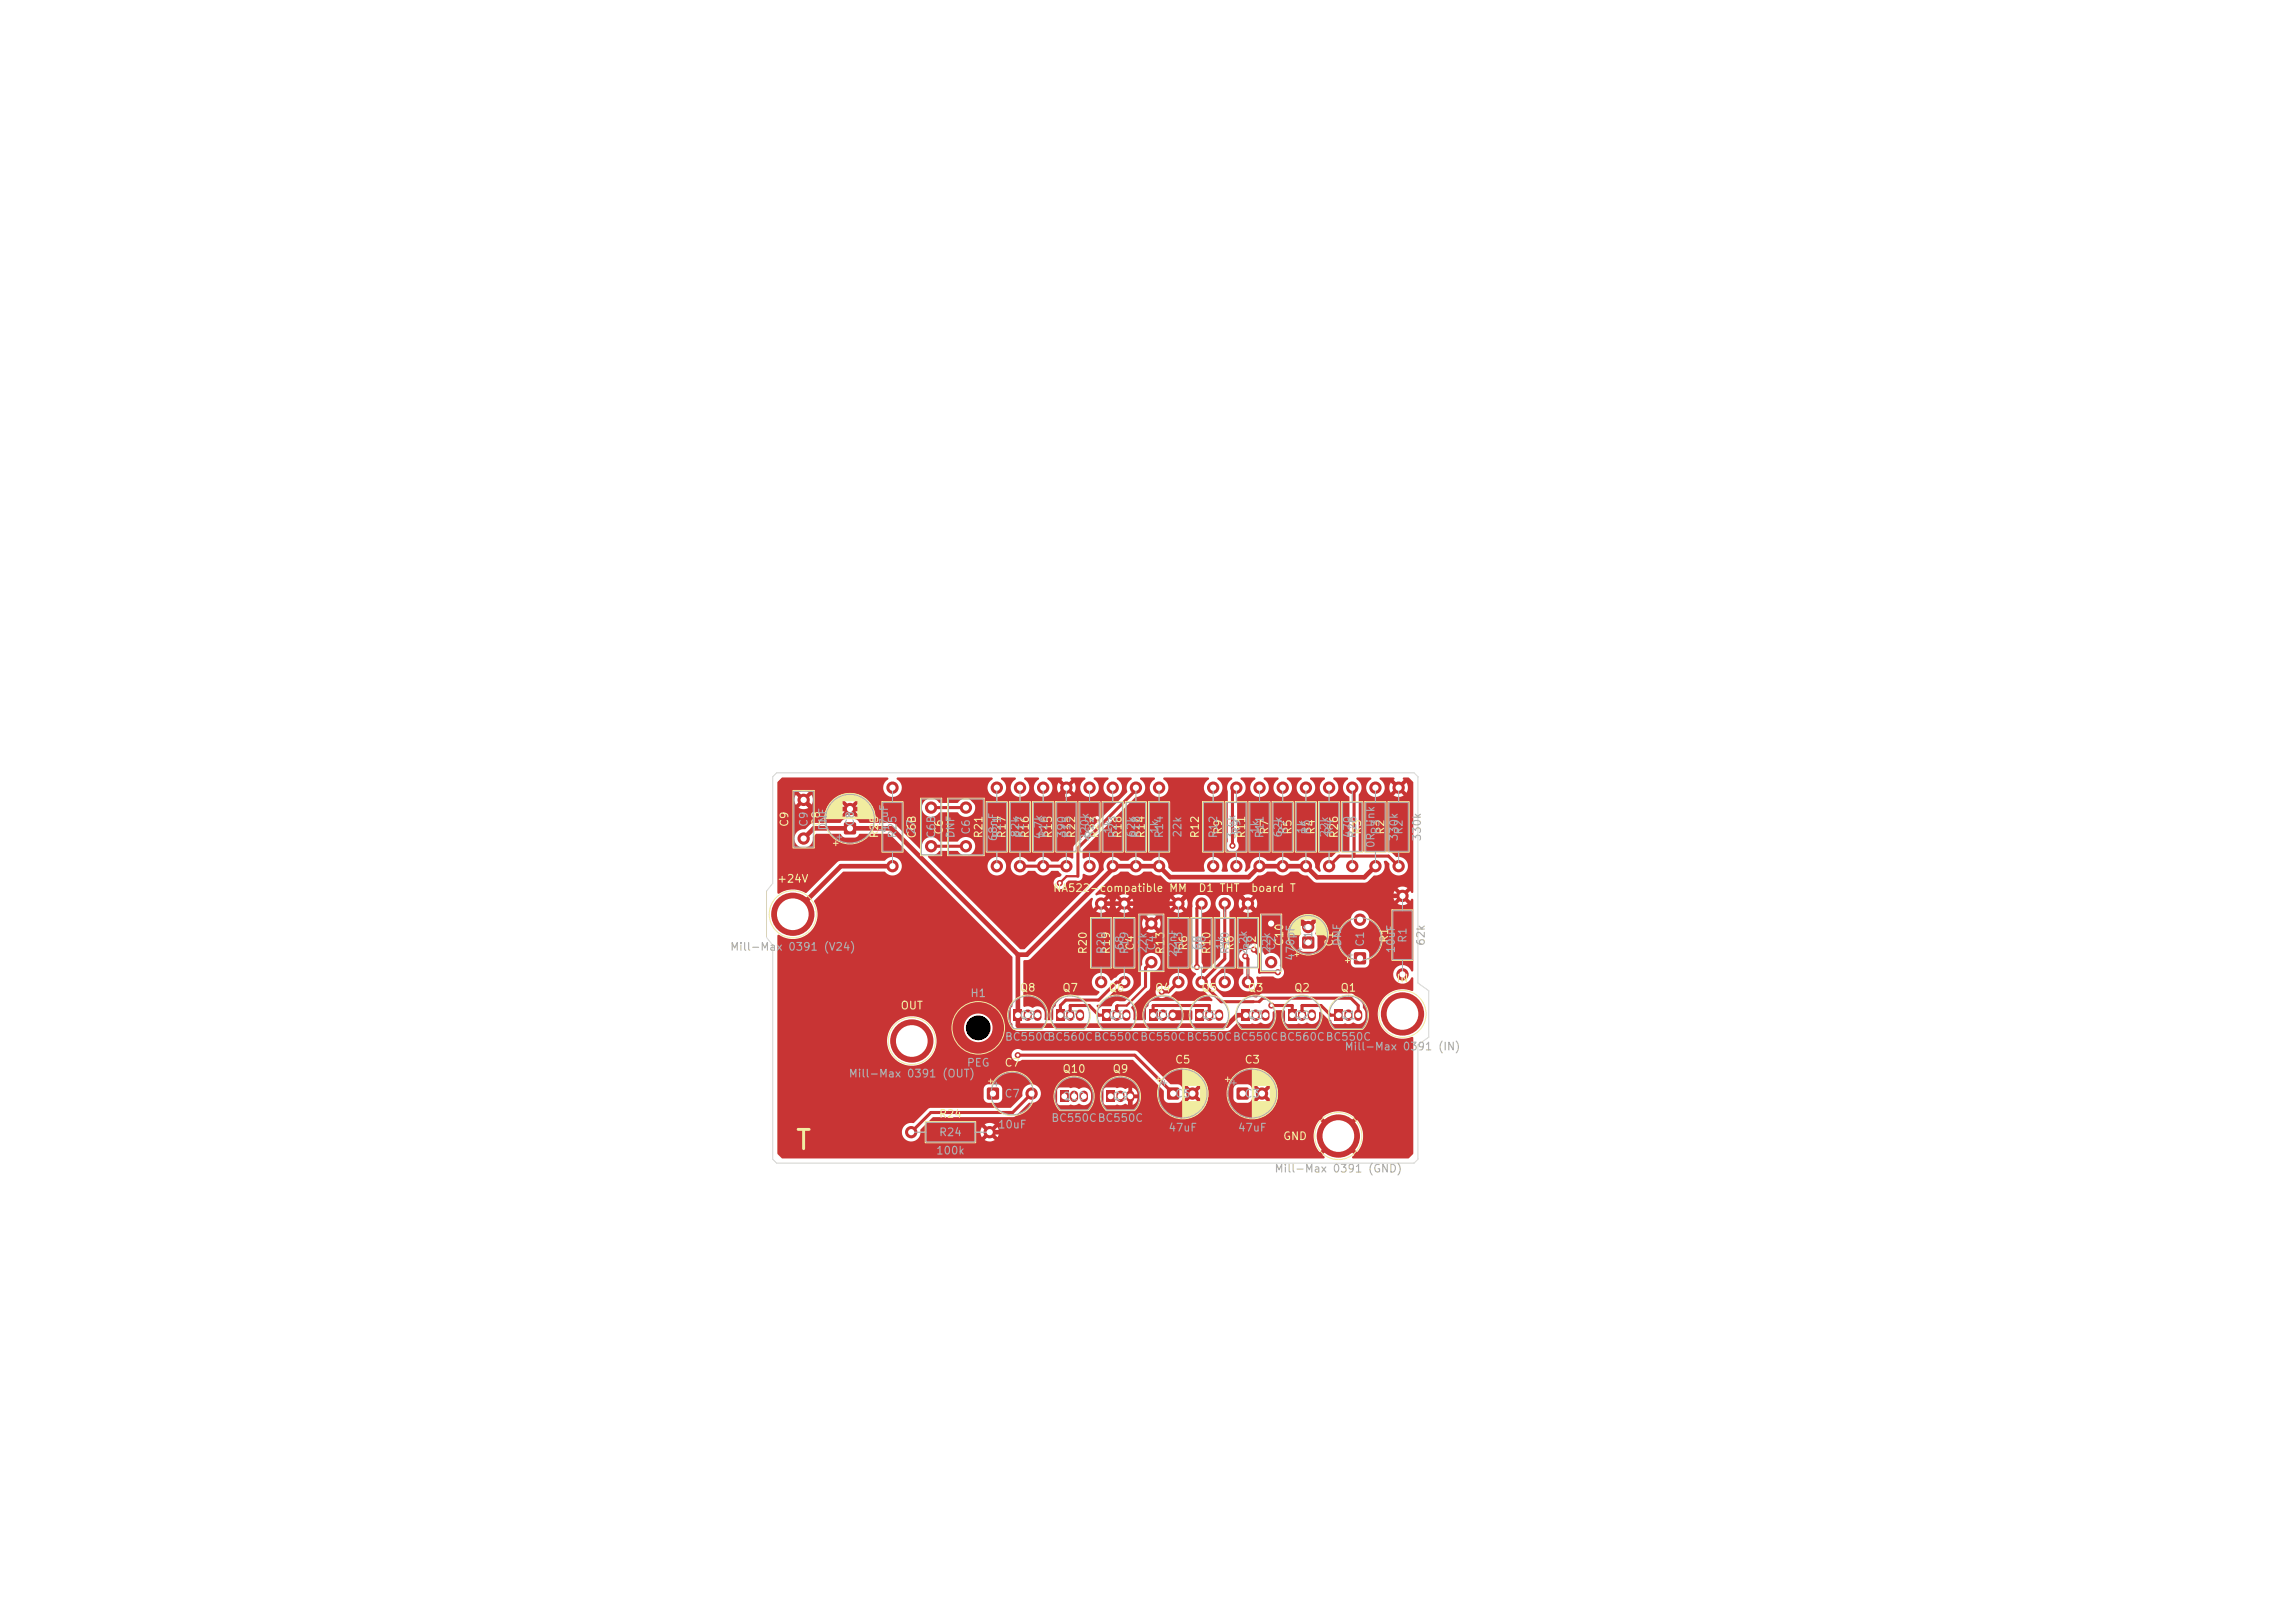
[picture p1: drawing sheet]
<svg xmlns="http://www.w3.org/2000/svg" width="297mm" height="210mm" viewBox="0 0 297 210" stroke-linecap="round" stroke-linejoin="round" font-family="sans-serif">
<defs><g id="words">
<text font-size="2.5" fill="#f2eda1" x="102.8" y="149.4">T</text>
<g font-size="1" fill="#f2eda1">
<text x="102.3" y="107.1" transform="rotate(-90 102.3 107.1)">C9</text>
<text x="106.4" y="107" transform="rotate(-90 106.4 107)">C8</text>
<text x="113.9" y="108.6" transform="rotate(-90 113.9 108.6)">R25</text>
<text x="118.8" y="108.6" transform="rotate(-90 118.8 108.6)">C6B</text>
<text x="122.3" y="108.1" transform="rotate(-90 122.3 108.1)">C6</text>
<text x="127.4" y="108.6" transform="rotate(-90 127.4 108.6)">R21</text>
<text x="130.4" y="108.6" transform="rotate(-90 130.4 108.6)">R17</text>
<text x="133.4" y="108.6" transform="rotate(-90 133.4 108.6)">R16</text>
<text x="136.4" y="108.6" transform="rotate(-90 136.4 108.6)">R15</text>
<text x="139.4" y="108.6" transform="rotate(-90 139.4 108.6)">R22</text>
<text x="142.4" y="108.6" transform="rotate(-90 142.4 108.6)">R23</text>
<text x="145.4" y="108.6" transform="rotate(-90 145.4 108.6)">R18</text>
<text x="148.4" y="108.6" transform="rotate(-90 148.4 108.6)">R14</text>
<text x="155.4" y="108.6" transform="rotate(-90 155.4 108.6)">R12</text>
<text x="158.4" y="108.1" transform="rotate(-90 158.4 108.1)">R9</text>
<text x="161.4" y="108.6" transform="rotate(-90 161.4 108.6)">R11</text>
<text x="164.4" y="108.1" transform="rotate(-90 164.4 108.1)">R7</text>
<text x="167.4" y="108.1" transform="rotate(-90 167.4 108.1)">R5</text>
<text x="170.4" y="108.1" transform="rotate(-90 170.4 108.1)">R4</text>
<text x="173.4" y="108.6" transform="rotate(-90 173.4 108.6)">R26</text>
<text x="176.4" y="108.1" transform="rotate(-90 176.4 108.1)">R3</text>
<text x="179.4" y="108.1" transform="rotate(-90 179.4 108.1)">R2</text>
<text x="100.5" y="114.5">+24V</text>
<text x="136.2" y="115.7">NA522-compatible MM</text>
<text x="155" y="115.7">D1 THT</text>
<text x="161.8" y="115.7">board T</text>
<text x="140.9" y="123.6" transform="rotate(-90 140.9 123.6)">R20</text>
<text x="143.9" y="123.6" transform="rotate(-90 143.9 123.6)">R19</text>
<text x="147" y="123.1" transform="rotate(-90 147 123.1)">C4</text>
<text x="150.9" y="123.6" transform="rotate(-90 150.9 123.6)">R13</text>
<text x="153.9" y="123.1" transform="rotate(-90 153.9 123.1)">R6</text>
<text x="156.9" y="123.6" transform="rotate(-90 156.9 123.6)">R10</text>
<text x="159.9" y="123.1" transform="rotate(-90 159.9 123.1)">R8</text>
<text x="162.8" y="123.1" transform="rotate(-90 162.8 123.1)">C2</text>
<text x="166.3" y="122.5" transform="rotate(-90 166.3 122.5)">C10</text>
<text x="172.8" y="122.6" transform="rotate(-90 172.8 122.6)">C1</text>
<text x="179.9" y="122.1" transform="rotate(-90 179.9 122.1)">R1</text>
<text x="116.5" y="130.9">OUT</text>
<text x="131.9" y="128.6">Q8</text>
<text x="137.4" y="128.6">Q7</text>
<text x="143.4" y="128.6">Q6</text>
<text x="149.4" y="128.6">Q4</text>
<text x="155.4" y="128.6">Q5</text>
<text x="161.4" y="128.6">Q3</text>
<text x="167.4" y="128.6">Q2</text>
<text x="173.4" y="128.6">Q1</text>
<text x="180.6" y="127.4">IN</text>
<text x="152" y="137.9">C5</text>
<text x="161" y="137.9">C3</text>
<text x="129.9" y="138.3">C7</text>
<text x="137.4" y="139.1">Q10</text>
<text x="143.9" y="139.1">Q9</text>
<text x="121.4" y="144.9">R24</text>
<text x="166" y="147.8">GND</text>
</g>
<g font-size="1" fill="#afafaf">
<text x="104.8" y="107.1" transform="rotate(-90 104.8 107.1)">C9</text>
<text x="107.3" y="107.6" transform="rotate(-90 107.3 107.6)">DNF</text>
<text x="110.8" y="107" transform="rotate(-90 110.8 107)">C8</text>
<text x="115.2" y="107.9" transform="rotate(-90 115.2 107.9)">47uF</text>
<text x="144.1" y="108" transform="rotate(-90 144.1 108)">1k</text>
<text x="150.1" y="108" transform="rotate(-90 150.1 108)">1k</text>
<text x="163.1" y="108" transform="rotate(-90 163.1 108)">1k</text>
<text x="169.1" y="108" transform="rotate(-90 169.1 108)">1k</text>
<text x="116.3" y="108.6" transform="rotate(-90 116.3 108.6)">R25</text>
<text x="118.6" y="108.1" transform="rotate(-90 118.6 108.1)">27</text>
<text x="121.3" y="108.6" transform="rotate(-90 121.3 108.6)">C6B</text>
<text x="123.8" y="108.6" transform="rotate(-90 123.8 108.6)">DNF</text>
<text x="125.8" y="108.1" transform="rotate(-90 125.8 108.1)">C6</text>
<text x="129.3" y="108.9" transform="rotate(-90 129.3 108.9)">68nF</text>
<text x="129.8" y="108.6" transform="rotate(-90 129.8 108.6)">R21</text>
<text x="132.1" y="108.5" transform="rotate(-90 132.1 108.5)">82k</text>
<text x="132.8" y="108.6" transform="rotate(-90 132.8 108.6)">R17</text>
<text x="135.1" y="108.7" transform="rotate(-90 135.1 108.7)">4.7k</text>
<text x="135.8" y="108.6" transform="rotate(-90 135.8 108.6)">R16</text>
<text x="138.1" y="108.5" transform="rotate(-90 138.1 108.5)">390</text>
<text x="138.8" y="108.6" transform="rotate(-90 138.8 108.6)">R15</text>
<text x="141.1" y="108.9" transform="rotate(-90 141.1 108.9)">220k</text>
<text x="141.8" y="108.6" transform="rotate(-90 141.8 108.6)">R22</text>
<text x="144.8" y="108.6" transform="rotate(-90 144.8 108.6)">R23</text>
<text x="147.1" y="108.5" transform="rotate(-90 147.1 108.5)">62k</text>
<text x="147.8" y="108.6" transform="rotate(-90 147.8 108.6)">R18</text>
<text x="150.8" y="108.6" transform="rotate(-90 150.8 108.6)">R14</text>
<text x="153.1" y="108.5" transform="rotate(-90 153.1 108.5)">22k</text>
<text x="157.8" y="108.6" transform="rotate(-90 157.8 108.6)">R12</text>
<text x="160.1" y="108.7" transform="rotate(-90 160.1 108.7)">3.4k</text>
<text x="160.8" y="108.1" transform="rotate(-90 160.8 108.1)">R9</text>
<text x="163.8" y="108.6" transform="rotate(-90 163.8 108.6)">R11</text>
<text x="166.1" y="108.5" transform="rotate(-90 166.1 108.5)">62k</text>
<text x="166.8" y="108.1" transform="rotate(-90 166.8 108.1)">R7</text>
<text x="169.8" y="108.1" transform="rotate(-90 169.8 108.1)">R5</text>
<text x="172.1" y="108.5" transform="rotate(-90 172.1 108.5)">22k</text>
<text x="172.8" y="108.1" transform="rotate(-90 172.8 108.1)">R4</text>
<text x="175.1" y="108.5" transform="rotate(-90 175.1 108.5)">470</text>
<text x="175.8" y="108.6" transform="rotate(-90 175.8 108.6)">R26</text>
<text x="178.1" y="109.8" transform="rotate(-90 178.1 109.8)">0R link</text>
<text x="178.8" y="108.1" transform="rotate(-90 178.8 108.1)">R3</text>
<text x="181.1" y="108.9" transform="rotate(-90 181.1 108.9)">330k</text>
<text x="181.8" y="108.1" transform="rotate(-90 181.8 108.1)">R2</text>
<text x="184.1" y="108.9" transform="rotate(-90 184.1 108.9)">330k</text>
<text x="94.4" y="123.3">Mill-Max 0391 (V24)</text>
<text x="143.3" y="123.6" transform="rotate(-90 143.3 123.6)">R20</text>
<text x="145.6" y="123.1" transform="rotate(-90 145.6 123.1)">68</text>
<text x="146.3" y="123.6" transform="rotate(-90 146.3 123.6)">R19</text>
<text x="148.6" y="123.5" transform="rotate(-90 148.6 123.5)">22k</text>
<text x="149.8" y="123.1" transform="rotate(-90 149.8 123.1)">C4</text>
<text x="152.5" y="123.9" transform="rotate(-90 152.5 123.9)">22nF</text>
<text x="153.3" y="123.6" transform="rotate(-90 153.3 123.6)">R13</text>
<text x="155.6" y="123.1" transform="rotate(-90 155.6 123.1)">68</text>
<text x="156.3" y="123.1" transform="rotate(-90 156.3 123.1)">R6</text>
<text x="158.6" y="123" transform="rotate(-90 158.6 123)">1k</text>
<text x="159.3" y="123.6" transform="rotate(-90 159.3 123.6)">R10</text>
<text x="161.6" y="123.7" transform="rotate(-90 161.6 123.7)">2.2k</text>
<text x="162.3" y="123.1" transform="rotate(-90 162.3 123.1)">R8</text>
<text x="164.6" y="123.5" transform="rotate(-90 164.6 123.5)">22k</text>
<text x="165.3" y="123.1" transform="rotate(-90 165.3 123.1)">C2</text>
<text x="167.8" y="124.4" transform="rotate(-90 167.8 124.4)">470pF</text>
<text x="170.1" y="122.5" transform="rotate(-90 170.1 122.5)">C10</text>
<text x="173.8" y="122.5" transform="rotate(-90 173.8 122.5)">DNF</text>
<text x="176.8" y="122.6" transform="rotate(-90 176.8 122.6)">C1</text>
<text x="180.8" y="123.4" transform="rotate(-90 180.8 123.4)">10uF</text>
<text x="182.3" y="122.1" transform="rotate(-90 182.3 122.1)">R1</text>
<text x="184.6" y="122.5" transform="rotate(-90 184.6 122.5)">62k</text>
<text x="125.5" y="129.3">H1</text>
<text x="130" y="134.9">BC550C</text>
<text x="131.9" y="132.1">Q8</text>
<text x="135.5" y="134.9">BC560CBC550CBC550CBC550CBC550CBC560CBC550C</text>
<text x="137.4" y="132.1">Q7</text>
<text x="143.4" y="132.1">Q6</text>
<text x="149.4" y="132.1">Q4</text>
<text x="155.4" y="132.1">Q5</text>
<text x="161.4" y="132.1">Q3</text>
<text x="167.4" y="132.1">Q2</text>
<text x="173.4" y="132.1">Q1</text>
<text x="173.9" y="136.2">Mill-Max 0391 (IN)</text>
<text x="109.8" y="139.7">Mill-Max 0391 (OUT)</text>
<text x="125" y="138.3">PEG</text>
<text x="129.9" y="142.3">C7</text>
<text x="137.4" y="142.6">Q10</text>
<text x="143.9" y="142.6">Q9</text>
<text x="152" y="142.3">C5</text>
<text x="161" y="142.3">C3</text>
<text x="121.1" y="149.6">100k</text>
<text x="121.4" y="147.3">R24</text>
<text x="129.1" y="146.3">10uF</text>
<text x="136" y="145.4">BC550CBC550C</text>
<text x="151.1" y="146.7">47uF</text>
<text x="160.1" y="146.7">47uF</text>
<text x="164.9" y="152">Mill-Max 0391 (GND)</text>
</g>
</g></defs>
<g fill="#c83434">
<path d="M168.6 121.2h.1h1.3l.1 .2-.1 1.3-.2 .1-1.2-.1-.1-.2z"/>
<path d="M160.7 130.6h1.1v1.5h-1.1z"/>
<circle cx="169.3" cy="120" r=".8"/>
<circle cx="118" cy="134.7" r="2.8"/>
</g>
<path d="M162.5 131.1v.5M163.8 131.1v.5" fill="none" stroke="#c83434" stroke-width="1.1"/>
<g fill="#c83434">
<path d="M166.7 130.6h1.1v1.5h-1.1z"/>
<circle cx="135" cy="112.1" r=".8"/>
<circle cx="135" cy="101.9" r=".8"/>
<circle cx="138" cy="112.1" r=".8"/>
<circle cx="138" cy="101.9" r=".8"/>
<circle cx="149" cy="124.5" r=".8"/>
<circle cx="149" cy="119.5" r=".8"/>
<circle cx="145.5" cy="127.1" r=".8"/>
<circle cx="145.5" cy="116.9" r=".8"/>
<circle cx="104" cy="108.5" r=".8"/>
<circle cx="104" cy="103.5" r=".8"/>
<circle cx="158.5" cy="127.1" r=".8"/>
<circle cx="158.5" cy="116.9" r=".8"/>
<circle cx="169" cy="112.1" r=".8"/>
<circle cx="169" cy="101.9" r=".8"/>
</g>
<path d="M168.5 131.1v.5M169.8 131.1v.5" fill="none" stroke="#c83434" stroke-width="1.1"/>
<g fill="#c83434">
<path d="M109.3 106.5l.1-.1 1.3 .1 .1 .1-.1 1.3-.2 .1-1.2-.1-.1-.2z"/>
<path d="M143.2 141.1h1.1v1.5h-1.1z"/>
<circle cx="166" cy="112.1" r=".8"/>
<circle cx="166" cy="101.9" r=".8"/>
<circle cx="152.5" cy="127.1" r=".8"/>
<circle cx="152.5" cy="116.9" r=".8"/>
<circle cx="173.2" cy="147" r="2.8"/>
<circle cx="142.5" cy="127.1" r=".8"/>
<circle cx="142.5" cy="116.9" r=".8"/>
<circle cx="155.5" cy="127.1" r=".8"/>
<circle cx="155.5" cy="116.9" r=".8"/>
<circle cx="181.5" cy="126.1" r=".8"/>
<circle cx="181.5" cy="115.9" r=".8"/>
<circle cx="181.5" cy="131.2" r="2.8"/>
<circle cx="125" cy="109.5" r=".8"/>
<circle cx="125" cy="104.5" r=".8"/>
<circle cx="110" cy="104.7" r=".8"/>
<circle cx="163" cy="112.1" r=".8"/>
<circle cx="163" cy="101.9" r=".8"/>
<circle cx="181" cy="112.1" r=".8"/>
<circle cx="181" cy="101.9" r=".8"/>
<circle cx="102.6" cy="118.3" r="2.8"/>
<circle cx="157" cy="112.1" r=".8"/>
<circle cx="157" cy="101.9" r=".8"/>
<circle cx="115.5" cy="112.1" r=".8"/>
<circle cx="115.5" cy="101.9" r=".8"/>
<circle cx="129" cy="112.1" r=".8"/>
<circle cx="129" cy="101.9" r=".8"/>
</g>
<path d="M145 141.6v.5M146.3 141.6v.5" fill="none" stroke="#c83434" stroke-width="1.1"/>
<g fill="#c83434">
<path d="M172.7 130.6h1.1v1.5h-1.1z"/>
<circle cx="141" cy="112.1" r=".8"/>
<circle cx="141" cy="101.9" r=".8"/>
<circle cx="120.5" cy="109.5" r=".8"/>
<circle cx="120.5" cy="104.5" r=".8"/>
<circle cx="147" cy="112.1" r=".8"/>
<circle cx="147" cy="101.9" r=".8"/>
</g>
<path d="M174.5 131.1v.5M175.8 131.1v.5" fill="none" stroke="#c83434" stroke-width="1.1"/>
<g fill="#c83434">
<path d="M148.7 130.6h1.1v1.5h-1.1z"/>
<circle cx="175" cy="112.1" r=".8"/>
<circle cx="175" cy="101.9" r=".8"/>
<circle cx="150" cy="112.1" r=".8"/>
<circle cx="150" cy="101.9" r=".8"/>
</g>
<path d="M150.5 131.1v.5M151.8 131.1v.5" fill="none" stroke="#c83434" stroke-width="1.1"/>
<path d="M136.7 130.6h1.1v1.5h-1.1z" fill="#c83434"/>
<path d="M138.5 131.1v.5M139.8 131.1v.5" fill="none" stroke="#c83434" stroke-width="1.1"/>
<g fill="#c83434">
<path d="M160.1 140.8l.2-.1 1.2 .1 .1 .2-.1 1.2-.1 .1-1.3-.1-.1-.1z"/>
<path d="M127.8 140.8l.1-.1 1.3 .1 .1 .2-.1 1.2-.2 .1-1.2-.1-.1-.1z"/>
<path d="M154.7 130.6h1.1v1.5h-1.1z"/>
<circle cx="160" cy="112.1" r=".8"/>
<circle cx="160" cy="101.9" r=".8"/>
<circle cx="163.3" cy="141.5" r=".8"/>
<circle cx="133.5" cy="141.5" r=".8"/>
</g>
<path d="M156.5 131.1v.5M157.8 131.1v.5" fill="none" stroke="#c83434" stroke-width="1.1"/>
<g fill="#c83434">
<path d="M137.2 141.1h1.1v1.5h-1.1z"/>
<circle cx="144" cy="112.1" r=".8"/>
<circle cx="144" cy="101.9" r=".8"/>
</g>
<path d="M139 141.6v.5M140.3 141.6v.5" fill="none" stroke="#c83434" stroke-width="1.1"/>
<g fill="#c83434">
<path d="M151.1 140.8l.2-.1 1.2 .1 .1 .2-.1 1.2-.1 .1-1.3-.1-.1-.1z"/>
<path d="M142.7 130.6h1.1v1.5h-1.1z"/>
<circle cx="154.3" cy="141.5" r=".8"/>
<circle cx="172" cy="112.1" r=".8"/>
<circle cx="172" cy="101.9" r=".8"/>
</g>
<path d="M144.5 131.1v.5M145.8 131.1v.5" fill="none" stroke="#c83434" stroke-width="1.1"/>
<g fill="#c83434">
<path d="M131.2 130.6h1.1v1.5h-1.1z"/>
<circle cx="132" cy="112.1" r=".8"/>
<circle cx="132" cy="101.9" r=".8"/>
<circle cx="178" cy="112.1" r=".8"/>
<circle cx="178" cy="101.9" r=".8"/>
<circle cx="164.5" cy="124.5" r=".8"/>
<circle cx="164.5" cy="119.5" r=".8"/>
</g>
<path d="M133 131.1v.5M134.3 131.1v.5" fill="none" stroke="#c83434" stroke-width="1.1"/>
<g fill="#c83434">
<path d="M175.3 123.3l.2-.1 1.2 .1 .1 .2-.1 1.2-.2 .1-1.2-.1-.1-.1z"/>
<circle cx="117.9" cy="146.5" r=".8"/>
<circle cx="128.1" cy="146.5" r=".8"/>
<circle cx="176" cy="119" r=".8"/>
<circle cx="161.5" cy="127.1" r=".8"/>
<circle cx="161.5" cy="116.9" r=".8"/>
<circle cx="142" cy="105.8" r=".45"/>
<circle cx="164.5" cy="130.1" r=".4"/>
<circle cx="161.1" cy="123.7" r=".4"/>
<circle cx="162.3" cy="122.9" r=".4"/>
<circle cx="165.4" cy="125.8" r=".4"/>
<circle cx="159.5" cy="109.4" r=".4"/>
<circle cx="154.9" cy="125.1" r=".4"/>
<circle cx="150.3" cy="128.3" r=".4"/>
<circle cx="137.2" cy="114.3" r=".4"/>
<circle cx="131.7" cy="136.5" r=".4"/>
</g>
<path d="M121.9 101.8h-.7l-.2 .3M137.5 103.3h-5.5l-1.5 1.5" fill="none" stroke="#c83434" stroke-width=".45"/>
<path d="M104 108.5l1.3-1.3h10.1l16.3 16.3M115.5 112.1h-6.7l-6.2 6.2M121 102.1h-1.9l-2.6 2.6h-11.3l-1.2-1.2M121.9 101.8h2.4l3 3h3.2M138 101.9l-.5 .5v.9l2.6 2.5h1.9M178 112.1l-1.4 1.4h-6.2l-1.4-1.4h-6l-1.4 1.4h-10.2l-1.4-1.4h-6v.3l-11.1 11.1h-1.2M181.5 115.9h-8.2l-4 4.1-.5-.5h-4.7l-4-4h-6.2l-1.4 1.4h-10M131.7 123.5v9.2h27.1l1.3-1.3h1.1M146.3 141.9v1.3l-3.3 3.3h-14.9" fill="none" stroke="#c83434" stroke-width=".6"/>
<g fill="none" stroke="#c83434" stroke-width=".4">
<path d="M120.5 104.5h4.5M120.5 109.5h4.5M132 112.1h6M147 101.9v.3l-7.5 7.5v3.7M155.5 116.9l-.6 .6v7.6M158.5 116.9v7.2l-3 3 2.5 2.5h4.2M160 101.9l-.5 .5v7M172 112.1l1.3-1.3h6.4l1.3 1.3M175 101.9l.2 .3v8.6M131.7 136.5h15.2l4.9 5M138.5 131.4v-1.3h2.5l1.2 1.3h1M144.6 130.1l-.1 .1v1.2"/>
<path d="M145.5 127.1h-1l-2.3 2.3h-4.3l-.7 .7v1.3M149 124.5l-.8 .8v2.4M149.2 131.4v-1.3h7.3v1.3M152.5 127.1l-1.3 1.2h-.9M161.1 123.7l.4 .4v3M162.3 122.9l.7 .7v2.2M163 129.6l.4-.4h11.4l1 .9v1.3M164.5 130.1h2.7v1.3M168.5 131.4v-1.3h2.5l1.2 1.3h1M133.5 141.5l-2.5 2.5h-10.5l-2.6 2.5"/>
</g>
<path d="M139.5 113.4h-1.5l-.8 .9M148.2 127.7l-2.4 2.4h-1.2M162.2 129.6h.8M163 125.8h2.4" fill="none" stroke="#c83434" stroke-width=".3"/>
<g fill="#c83434">
<path d="M100.6 101.2l.7-.6h13.5l.2 .1v.1a1.21 1.21 0 0 0-.5 1.9 1.21 1.21 0 0 0 1.9 0 1.21 1.21 0 0 0-.4-1.9v-.1l.2-.1h12.1l.2 .1v.1a1.21 1.21 0 0 0-.5 1.9 1.21 1.21 0 0 0 1.9 0 1.21 1.21 0 0 0-.4-1.9v-.1l.2-.1h1.6l.2 .1v.1a1.21 1.21 0 0 0-.5 1.9 1.21 1.21 0 0 0 1.9 0 1.21 1.21 0 0 0-.4-1.9v-.1l.2-.1h1.6l.2 .1v.1a1.21 1.21 0 0 0-.5 1.9 1.21 1.21 0 0 0 1.9 0 1.21 1.21 0 0 0-.4-1.9v-.1l.2-.1h1.6a.16 .16 0 0 1 .2 .1 .16 .16 0 0 1-.2 .2l.7 .6-.3 .2-.1 .2-.6-.6a1.2 1.2 0 0 0 0 1.3l.6-.6 .1 .2 .3 .1-.6 .6a1.2 1.2 0 0 0 1.3 0l-.7-.6 .2-.1 .2-.2 .6 .5a1.2 1.2 0 0 0 0-1.2l-.6 .6-.2-.3-.2-.1 .7-.6-.2-.1 .2-.2h1.6l.2 .1v.1a1.21 1.21 0 0 0-.5 1.9 1.21 1.21 0 0 0 1.9 0 1.21 1.21 0 0 0-.4-1.9v-.1l.2-.1h1.6l.2 .1v.1a1.21 1.21 0 0 0-.5 1.9 1.21 1.21 0 0 0 1.9 0 1.21 1.21 0 0 0-.4-1.9v-.1l.2-.1h1.6l.2 .1-.1 .2a1.26 1.26 0 0 0-.5 1.6l-6.9 6.9-.1 .3v1.3l-.1 .1a1.35 1.35 0 0 0-1.9 .4h-.9a1.29 1.29 0 0 0-2.1 0h-.9a1.21 1.21 0 0 0-1.8-.3 1.21 1.21 0 0 0 0 1.8 1.21 1.21 0 0 0 1.9-.3h.8a1.35 1.35 0 0 0 2.2 0h.9l.4 .4a.52 .52 0 0 1-.6 .5 .82 .82 0 0 0 0 1.4 .82 .82 0 0 0 1.2-.8l.3-.3h1a.66 .66 0 0 0 .6-.1 .66 .66 0 0 0 .2-.7 .52 .52 0 0 1 .6 .2 1.21 1.21 0 0 0 1.5-1.5 1.21 1.21 0 0 0-1.9-.7l-.2-.1v-1.1l6.8-6.7a1.24 1.24 0 0 0 1.3-1 1.24 1.24 0 0 0-.7-1.4v-.1l.2-.1h1.6l.2 .1v.1a1.21 1.21 0 0 0-.5 1.9 1.21 1.21 0 0 0 1.9 0 1.21 1.21 0 0 0-.4-1.9v-.1l.2-.1h5.6l.2 .1v.1a1.21 1.21 0 0 0-.5 1.9 1.21 1.21 0 0 0 1.9 0 1.21 1.21 0 0 0-.4-1.9v-.1l.2-.1h1.6l.2 .1-.1 .2a1.2 1.2 0 0 0-.5 1.5v6.5a.83 .83 0 0 0 0 1.1 .83 .83 0 0 0 1.2 0 .83 .83 0 0 0 0-1.1v-5.7a1.25 1.25 0 0 0 1.1-1 1.25 1.25 0 0 0-.7-1.4v-.1l.2-.1h1.6l.2 .1v.1a1.21 1.21 0 0 0-.5 1.9 1.21 1.21 0 0 0 1.9 0 1.21 1.21 0 0 0-.4-1.9v-.1l.2-.1h1.6l.2 .1v.1a1.21 1.21 0 0 0-.5 1.9 1.21 1.21 0 0 0 1.9 0 1.21 1.21 0 0 0-.4-1.9v-.1l.2-.1h1.6l.2 .1v.1a1.21 1.21 0 0 0-.5 1.9 1.21 1.21 0 0 0 1.9 0 1.21 1.21 0 0 0-.4-1.9v-.1l.2-.1h1.6l.2 .1v.1a1.21 1.21 0 0 0-.5 1.9 1.21 1.21 0 0 0 1.9 0 1.21 1.21 0 0 0-.4-1.9v-.1l.2-.1h1.6l.2 .1v.1a1.22 1.22 0 0 0-.7 1.2 1.22 1.22 0 0 0 .7 1l.1 .2v6.9l-.1 .1h-1.4l-.8 .7a1.23 1.23 0 0 0-1.3 .4 1.23 1.23 0 0 0-.1 1.4l-.1 .1h-.1l-.5-.5a1.28 1.28 0 0 0-.7-1.3 1.28 1.28 0 0 0-1.6 .4h-.9a1.29 1.29 0 0 0-2.1 0h-.9a1.25 1.25 0 0 0-1.5-.4 1.25 1.25 0 0 0-.7 1.3l-.5 .5-.2-.1a1.24 1.24 0 0 0-.4-1.6 1.24 1.24 0 0 0-1.6 .2 1.52 1.52 0 0 0-.2 1.4l-.7 .1-.1-.2a1.21 1.21 0 0 0-1.1-1.7 1.21 1.21 0 0 0-1.1 1.8l-.1 .1h-4l-.6-.5a1.25 1.25 0 0 0-.8-1.3 1.25 1.25 0 0 0-1.5 .4h-.9a1.29 1.29 0 0 0-2.1 0h-.9a1.22 1.22 0 0 0-1.6-.4 1.22 1.22 0 0 0-.5 1.5l-10.3 10.3h-.5l-10.9-10.8h6.6a1.2 1.2 0 0 0 1.7 1.2 1.2 1.2 0 0 0 .3-2 1.2 1.2 0 0 0-2 .6v.2h-6.6l-1.1-1.1v-.1l.1-.1a1.38 1.38 0 0 0 1.4-.6h2.4a1.21 1.21 0 0 0 1.8 .3 1.21 1.21 0 0 0 0-1.8 1.21 1.21 0 0 0-1.9 .3h-2.3a1.27 1.27 0 0 0-2.2 .1l-.1 .8-.2 .1-3.4-3.3-.2-.1h-4.2l-.3-.4-.4-.2v-.1l.1-.1-.7-.6 .2-.1 .2-.3 .6 .6 .2-.3v-.6h8.1a1.22 1.22 0 0 0 .9 1.3 1.22 1.22 0 0 0 1.4-.6h2.3a1.27 1.27 0 0 0 1.2 .6 1.27 1.27 0 0 0 1.1-.9 1.22 1.22 0 0 0-.8-1.4 1.22 1.22 0 0 0-1.5 .5h-2.3a1.28 1.28 0 0 0-2.2 .1l-.1 .4h-8.1l-.2-.4-.6 .6-.2-.2-.2-.1 .7-.6a1.19 1.19 0 0 0-1.4 0l.7 .6-.2 .1-.2 .2-.6-.5a1.2 1.2 0 0 0 0 1.2l.6-.6 .2 .3 .2 .1-.7 .6 .1 .2-.4 .2-.3 .4h-3.5l-.3 .1-.7 .7a1.21 1.21 0 0 0-1.4 1.1 1.21 1.21 0 0 0 1.3 1.3 1.21 1.21 0 0 0 1.1-1.4l.5-.4h3l.3 .4 .4 .1h1.3l.3-.1 .3-.4h3.8l15.9 15.9v6.4l-.2 .4v1.5l.2 .4a.77 .77 0 0 0 .7 .9h27.1l.4-.1 1-1 .5 .2h1.1l.3-.1a1.23 1.23 0 0 0 1.1-.1 .93 .93 0 0 0 1.5-.6v-.8l.4-.2h1.1l.1 .2v1.2l.2 .3 1.3 .1 .3-.1a1.23 1.23 0 0 0 1.1-.1 .93 .93 0 0 0 1.5-.6v-.6l.1-.2 1.2 1a.37 .37 0 0 1 .4 .4l.3 .2h1.1l.3-.1a1.23 1.23 0 0 0 1.1-.1 .93 .93 0 0 0 1.5-.6 1.26 1.26 0 0 0-.3-1.2l-.1-.8-1.1-1-.3-.1h-11.6l-.3 .2a.49 .49 0 0 1-.7 .2h-4l-1.6-1.6v-.4h.6v.2a1.2 1.2 0 0 0 1.3 1.1 1.2 1.2 0 0 0 1.1-1.3h.6v.2a1.21 1.21 0 0 0 1.6 1 1.21 1.21 0 0 0 .7-1.7 .38 .38 0 0 1 .5-.1h1.7a.81 .81 0 0 0 1.2-.2 .81 .81 0 0 0-.3-1.2 1.35 1.35 0 0 0-.7-1.6h9.8v1.3a.66 .66 0 0 0 .6 .5h1.3l.4-.2 .1-.4v-1.3a.65 .65 0 0 0-.6-.5h-1.4l-.3 .2-.1 .4h-9.8a1.57 1.57 0 0 0-1.3 .1l-.6-.7a.81 .81 0 0 0-.8-.7 .81 .81 0 0 0-.8 .7l-.2 .1a.81 .81 0 0 0-.9 .6 .81 .81 0 0 0 .5 1v1.5l-.4 .5-.2 .5h-.6a1.2 1.2 0 0 0-1.2-1.1 1.2 1.2 0 0 0-1.2 1.1h-.6v-.2l2.4-2.5v-3h9v1.3a.67 .67 0 0 0 .6 .6h1.3l.4-.3 .1-.3v-1.3l-.3-.5a1.4 1.4 0 0 0 .1-1.5l-.6 .6-.1-.2-.3-.1 .7-.7h-.1h4.9a1.2 1.2 0 0 0 1.7 1.2 1.2 1.2 0 0 0 .3-2 1.2 1.2 0 0 0-2 .6v.2h-4.9a1.19 1.19 0 0 0-1.3 0l.7 .7h-.2l-.2 .3-.6-.6a1.26 1.26 0 0 0 .1 1.5l-.3 .5h-9l.1-3.4a1.2 1.2 0 0 0 .5-1.1h.6l.2 .8 .6-.6 .1 .2 .3 .1-.6 .6a1.2 1.2 0 0 0 1.3 0l-.7-.6 .3-.1 .1-.2 .6 .5a1.2 1.2 0 0 0 0-1.2l-.6 .6-.1-.2-.3-.2 .6-.6a1.2 1.2 0 0 0-1.3 0l.7 .6-.3 .2-.1 .2-.6-.6-.2 .5h-.6a1.21 1.21 0 0 0-1.9-.9 1.21 1.21 0 0 0 .1 2.1v5.8l-2 2.1h-.3l-.1-.1a1.31 1.31 0 0 0 0-1.3v-6.3a1.23 1.23 0 0 0 1.2-1.5 1.23 1.23 0 0 0-1.7-.9 1.26 1.26 0 0 0-.7 1.5v7.3a.81 .81 0 0 0 .4 1.3l.1 .2a1.24 1.24 0 0 0-.4 1.5 1.24 1.24 0 0 0 1.4 .7l1.1 1v.2h-7.7a.85 .85 0 0 0-.7 .7l-.2 .3v1.4l-.1 .1h-1.4l-.1-.1v-.2a1.33 1.33 0 0 0-.2-1.2l-.1-.1v-.1l2-2h1.1a.83 .83 0 0 0 .5 .8 .83 .83 0 0 0 .9-.2h.6l.7-.6a1.21 1.21 0 0 0 1.5-1.1 1.21 1.21 0 0 0-1.3-1.3 1.21 1.21 0 0 0-1.1 1.5l-.4 .3a.82 .82 0 0 0-1.4 .6h-1.1l.3-.3 .1-.2v-2l.1-.1a1.22 1.22 0 0 0 1.3-1.3 1.22 1.22 0 0 0-1.4-1.1 1.22 1.22 0 0 0-1 1.5l-.2 .4v2.3l-2 2-.8 .1a.77 .77 0 0 0-.9 .6h-1.3l-.4 .3-.2-.2-.1-.2 .6-.2 2-1.9 .1-.1a1.22 1.22 0 0 0 1.8-.1 1.22 1.22 0 0 0-.2-1.7 1.22 1.22 0 0 0-1.8 .4l-.6 .4-.1-.1a1.21 1.21 0 0 0-2.1-.5 1.21 1.21 0 0 0 .7 2l-.1 .2-.3 .3h-4l-.3 .1-.9 .8-.1 .5-.3 .3v1.4l-.1 .1h-1v-.1v-.9a.95 .95 0 0 0-1.6-.6 1.19 1.19 0 0 0-1.1-.1v-6l.8-.2 4.7-4.7h9.8v.4l.2 .4 .6-.7 .2 .3 .2 .1-.6 .6a1.2 1.2 0 0 0 1.3 0l-.7-.6 .2-.1 .2-.3 .6 .6a1.2 1.2 0 0 0 0-1.3l-.6 .7-.2-.3-.2-.1 .6-.6a1.2 1.2 0 0 0-1.3 0l.7 .6-.2 .1-.2 .3-.6-.7-.2 .6h-9.8l3.2-3.2h.1l.1 .2a1.19 1.19 0 0 0 .1 1.2l.6-.6 .1 .2 .3 .1-.6 .6a1.2 1.2 0 0 0 1.3 0l-.7-.6 .2-.1 .2-.2 .6 .6 .2-.4v-.4h.6l.2 .8 .6-.6 .1 .2 .3 .1-.6 .6a1.2 1.2 0 0 0 1.3 0l-.7-.6 .3-.1 .1-.2 .6 .6 .2-.4v-.4h4.6l.2 .8 .6-.6 .2 .2 .2 .1-.6 .6a1.2 1.2 0 0 0 1.3 0l-.7-.6 .2-.1 .2-.2 .6 .5a1.2 1.2 0 0 0 0-1.2l-.6 .6-.2-.3-.2-.1 .6-.6a1.2 1.2 0 0 0-1.3 0l.7 .6-.2 .1-.2 .3-.6-.6-.2 .5h-4.6l-.2-.5-.6 .6-.2-.3-.2-.1 .6-.6a1.2 1.2 0 0 0-1.3 0l.7 .6-.3 .2-.1 .2-.6-.6-.2 .5h-.6l-.2-.5-.6 .6-.2-.3-.2-.1 .6-.6a1.57 1.57 0 0 0-1.3-.1v-.2l2.3-2.3 .5-.2 .4-.3h.9a1.35 1.35 0 0 0 2.2 0h.9a1.45 1.45 0 0 0 1.2 .5l.8 .7 .3 .2h10.4l.3-.2 .8-.7a1.46 1.46 0 0 0 1.3-.5h.9a1.29 1.29 0 0 0 2.1 0h.9a1.45 1.45 0 0 0 1.2 .5l.8 .8 .4 .1h6.2l.4-.1 .8-.8a1.23 1.23 0 0 0 1.3-1.8l.1-.1h.3l.3 .4a1.21 1.21 0 0 0 1.1 1.5 1.21 1.21 0 0 0 1.3-1.3 1.21 1.21 0 0 0-1.5-1.1l-.6-.6-.3-.1h-3.8l-.1-.1v-7.3a1.3 1.3 0 0 0-.4-2l.2-.2h1.6l.2 .1-.1 .2a1.21 1.21 0 0 0-.3 1.8 1.21 1.21 0 0 0 1.9-.1 1.21 1.21 0 0 0-.5-1.8v-.1l.2-.1h1.6a.16 .16 0 0 1 .2 .1 .16 .16 0 0 1-.2 .2l.7 .6-.3 .2-.1 .2-.6-.6a1.2 1.2 0 0 0 0 1.3l.6-.6 .1 .2 .3 .1-.6 .6a1.2 1.2 0 0 0 1.3 0l-.7-.6 .3-.1 .1-.2 .6 .5a1.2 1.2 0 0 0 0-1.2l-.6 .6-.1-.2-.3-.2 .7-.6-.2-.1 .2-.2h.6l.6 .6v14.2l-.1 .1h-.1l-.2-.2-.6 .6-.1-.2-.3-.2 .7-.6a1.19 1.19 0 0 0-1.4 0l.7 .6-.2 .1-.2 .3-.6-.6a1.2 1.2 0 0 0 0 1.3l.6-.6 .2 .2 .2 .1-.6 .6a1.2 1.2 0 0 0 1.3 0l-.7-.6 .3-.1 .1-.2 .6 .6 .1-.2a.15 .15 0 0 1 .2-.1 .15 .15 0 0 1 .1 .1v9.2l-.1 .1-.2-.1a1.2 1.2 0 0 0-1.8-.5 1.2 1.2 0 0 0 0 1.9 1.2 1.2 0 0 0 1.8-.5h.2l.1 .1v1.5l-.1 .1a3.2 3.2 0 0 0-4.5 3 3.2 3.2 0 0 0 4.5 3l.1 .1v15l-.7 .6h-7.1l-.1-.1v-.1l.3-.3-.8-.8 .3-.3 .8 .8a3.2 3.2 0 0 0 0-4.2l-.8 .8-.3-.3 .8-.8-.2-.2a3.2 3.2 0 0 0-4 .2l.8 .8-.3 .3-.8-.8-.2 .2a3.2 3.2 0 0 0 .2 4l.8-.8 .3 .3-.8 .8 .3 .3v.1l-.1 .1h-70l-.7-.6v-2.9h16.1a1.2 1.2 0 0 0 1.2 1.3 1.2 1.2 0 0 0 1.2-1.3h7.8v.4l.2 .4 .6-.7 .1 .3 .2 .1-.5 .6a1.2 1.2 0 0 0 1.2 0l-.6-.6 .2-.1 .2-.3 .6 .6a1.2 1.2 0 0 0 0-1.3l-.6 .7-.2-.3-.2-.1 .6-.6a1.2 1.2 0 0 0-1.3 0l.6 .6-.2 .1-.1 .3-.6-.7-.2 .6h-7.8v-.1l1.6-1.7h10.4l.3-.2 1.7-1.7a1.27 1.27 0 0 0 1.5-1.6h2.2l.1 1.7 .3 .2 1.3-.1a1.45 1.45 0 0 0 1.2-.1 .93 .93 0 0 0 1.5-.6 1.32 1.32 0 0 0-.2-1.1h1.8l.1 1.7 .3 .2 1.3-.1a1.45 1.45 0 0 0 1.2-.1l.3 .2v-.9l.2 .1 .3-.1v.9l.4-.2 .2-.3 .1-.4h-.6v-.2v-.3h.6a.91 .91 0 0 0-.7-.9v.9l-.2-.1-.3 .1v-.9l-.4 .2a1.23 1.23 0 0 0-1.1-.1l-1.3-.1-.2 .1-.2 .3-1.8-.1a.97 .97 0 0 0-1.4-.1 1.23 1.23 0 0 0-1.1-.1l-1.4-.1-.2 .2-.1 .2-2.2-.1a1.22 1.22 0 0 0-1.5-.6 1.22 1.22 0 0 0-.8 1.4l-1.6 1.6h-10.3l-.3 .1-1.9 1.8a1.23 1.23 0 0 0-1.5 1.1h-16.1v-5.5h26.7v1.2a.64 .64 0 0 0 .6 .6h1.3l.4-.2 .1-.3v-1.3a.65 .65 0 0 0-.6-.6h-1.4l-.3 .2-.1 .4h-26.7v-6.4h14.2a3.2 3.2 0 0 0 2.2 3.2 3.2 3.2 0 0 0 3.7-1.2h10.2v.1a.84 .84 0 0 0 1.4 .5l14.3 .1 4 3.9v1a.65 .65 0 0 0 .6 .6h1.3a.82 .82 0 0 0 .6-.6h.1l.1 .1 .6-.7 .1 .2 .3 .2-.6 .6a1.19 1.19 0 0 0 1.3 0l-.6-.6 .2-.2 .1-.2 .6 .6a1.2 1.2 0 0 0 .1-1.2h4.2v1.2a.64 .64 0 0 0 .6 .6h1.3a.82 .82 0 0 0 .6-.6h.1l.1 .1 .6-.7 .1 .2 .3 .2-.6 .6a1.19 1.19 0 0 0 1.3 0l-.6-.6 .2-.2 .1-.2 .6 .6a1.2 1.2 0 0 0 0-1.3l-.6 .7-.1-.3-.2-.1 .5-.6a1.2 1.2 0 0 0-1.2 0l.6 .6-.2 .1-.2 .3-.6-.7-.1 .2-.2-.1a.66 .66 0 0 0-.6-.6h-1.4l-.3 .2-.1 .4-4.3-.1-.6 .7-.1-.3-.2-.1 .5-.6a1.2 1.2 0 0 0-1.2 0l.6 .6-.3 .2-.1 .2-.6-.7-.1 .2-.2-.1a.66 .66 0 0 0-.6-.6h-1l-4.2-4.2-.3-.2h-14.7a.81 .81 0 0 0-1.3 .6h-10.2l.1-.2a3.2 3.2 0 0 0-.2-3.4h4.1v.2a1.85 1.85 0 0 0 2.9 1.5 1.85 1.85 0 0 0 0-3.2 1.85 1.85 0 0 0-2.9 1.5l-4.1-.1a3.2 3.2 0 0 0-3.5-1.2 3.2 3.2 0 0 0-2.3 2.9h-14.2v-13.4l.1-.1h.1a3.2 3.2 0 0 0 4-.4 3.2 3.2 0 0 0 .5-4l3.8-3.8h5.3a1.22 1.22 0 0 0 1.8 .3 1.22 1.22 0 0 0 .3-1.7 1.22 1.22 0 0 0-1.8-.2l-.3 .2h-5.6l-.3 .1-4.1 4-.1 .1a3.3 3.3 0 0 0-3.5 .1l-.2-.2v-12.1h2.2l.2 .8 .6-.7 .2 .3 .2 .1-.7 .6a1.19 1.19 0 0 0 1.4 0l-.7-.6 .2-.1 .2-.3 .6 .6a1.2 1.2 0 0 0 0-1.3l-.6 .7-.2-.3-.2-.1 .6-.6a1.2 1.2 0 0 0-1.3 0l.7 .6-.2 .1-.2 .3-.6-.7-.2 .6h-2.2z"/>
<path d="M151.4 130.7h2.8l.1 .2v1l-.1 .1h-2.7l-.1-.1z"/>
</g>
<g fill="none" stroke="#f2eda1" stroke-width=".13">
<path d="M102.6 102.3h2.8v7.4h-2.8zM106.8 105.9h6.4M106.8 105.8h6.4M106.8 105.7h6.4M106.8 105.7h2.2M106.8 105.6h2.2M106.8 105.5h2.2M106.8 105.4h2.2M106.8 105.3h2.2M106.8 105.2h2.2M106.9 105.2h2.1M106.9 105.1h2.1"/>
<path d="M106.9 105h2.1M106.9 104.9h2.1M107 104.9h2M107 104.8h2M107 104.7h2M107 104.6h2M107.1 104.6h1.9M107.1 104.5h1.9M107.1 104.4h1.9M107.2 104.4h1.8M107.2 104.3h1.8M107.3 104.2h1.7"/>
<path d="M107.3 104.1h1.7M107.4 104.1h1.6M107.4 104h1.6M107.5 103.9h1.5M107.5 103.8h1.5M107.6 103.8h1.4M107.6 103.7h1.4M107.7 103.7h1.3M107.7 103.6h4.6M107.8 103.6h4.4M107.8 103.5h4.4M107.8 109.1h.7"/>
<path d="M107.9 103.5h4.2M108 103.4h4M108.1 103.3h3.8M108.2 108.8v.6M108.2 103.3h3.6M108.2 103.2h3.6M108.3 103.2h3.4M108.4 103.1h3.2M108.5 103.1h3M108.6 103h2.8M108.6 103h2.7M108.7 102.9h2.6"/>
<path d="M108.8 102.9h2.4M108.9 102.9h2.2M109.1 102.8h1.8M109.2 102.8h1.6M109.4 102.7h1.2M109.6 102.7h.8M111 105.7h2.2M111 105.6h2.2M111 105.5h2.2M111 105.4h2.2M111 105.3h2.2M111 105.2h2.1"/>
<path d="M111 105.1h2.1M111 105h2.1M111 104.9h2.1M111 104.9h2M111 104.8h2M111 104.7h2M111 104.6h2M111 104.6h1.9M111 104.5h1.9M111 104.4h1.9M111 104.4h1.8M111 104.3h1.8"/>
<path d="M111 104.2h1.7M111 104.1h1.7M111 104.1h1.6M111 104h1.6M111 103.9h1.5M111 103.8h1.4M111 103.7h1.4M111 103.7h1.3M114.1 103.7h2.8v6.6h-2.8zM115.5 103v.7M115.5 110.3v.7M119.1 103.3h2.8v7.4h-2.8z"/>
<path d="M122.6 103.3h4.8v7.4h-4.8zM127.6 103.7h2.8v6.6h-2.8zM129 103v.7M129 110.3v.7M130.6 103.7h2.8v6.6h-2.8zM132 103v.7M132 110.3v.7M133.6 103.7h2.8v6.6h-2.8zM135 103v.7M135 110.3v.7M136.6 103.7h2.8v6.6h-2.8zM138 103v.7"/>
<path d="M138 110.3v.7M139.6 103.7h2.8v6.6h-2.8zM141 103v.7M141 110.3v.7M141.1 118.7h2.8v6.6h-2.8zM142.5 118v.7M142.6 103.7h2.8v6.6h-2.8zM144 103v.7M144 110.3v.7M144.1 118.7h2.8v6.6h-2.8zM145.5 118v.7M145.6 103.7h2.8v6.6h-2.8z"/>
<path d="M147 103v.7M147 110.3v.7M147.4 118.3h3.2v7.4h-3.2zM148.6 103.7h2.8v6.6h-2.8zM150 103v.7M150 110.3v.7M151.1 118.7h2.8v6.6h-2.8zM152.5 118v.7M154.1 118.7h2.8v6.6h-2.8zM155.5 118v.7M155.6 103.7h2.8v6.6h-2.8zM157 103v.7"/>
<path d="M157 110.3v.7M157.1 118.7h2.8v6.6h-2.8zM158.5 118v.7M158.6 103.7h2.8v6.6h-2.8zM160 103v.7M160 110.3v.7M160.1 118.7h2.8v6.6h-2.8zM161.5 118v.7M161.6 103.7h2.8v6.6h-2.8zM163 103v.7M163 110.3v.7M163.1 118.3h2.8v7.4h-2.8z"/>
<path d="M164.6 103.7h2.8v6.6h-2.8zM166 103v.7M166 110.3v.7M166.9 120h1.4M166.9 119.9h1.4M167 119.9h1.3M167 119.8h1.3M167 119.7h1.3M167.1 119.7h1.2M167.1 119.6h1.2M167.2 119.5h1.1M167.2 119.4h1.1"/>
<path d="M167.3 119.4h1M167.3 119.3h1M167.4 119.2h.9M167.5 119.1h.8M167.6 119h.7M167.6 103.7h2.8v6.6h-2.8zM167.7 118.9h3.2M167.8 118.8h3M167.9 118.8h2.8M168 118.7h2.6M168.1 118.6h2.4M168.2 118.6h2.2"/>
<path d="M168.3 118.6h2M168.4 118.5h1.8M168.5 118.5h1.6M168.6 118.4h1.4M168.8 118.4h1M169 103v.7M169 110.3v.7M169 118.4h.6M170.3 120h1.4M170.3 119.9h1.4M170.3 119.9h1.3M170.3 119.8h1.3"/>
<path d="M170.3 119.7h1.3M170.3 119.7h1.2M170.3 119.6h1.2M170.3 119.5h1.1M170.3 119.4h1.1M170.3 119.4h1M170.3 119.3h1M170.3 119.2h.9M170.3 119.1h.8M170.3 119h.7M170.6 103.7h2.8v6.6h-2.8zM172 103v.7"/>
<path d="M172 110.3v.7M173.6 103.7h2.8v6.6h-2.8zM174.9 118.8a2.87 2.87 0 0 0-1.8 2.7 2.87 2.87 0 0 0 1.8 2.7M175 103v.7M175 110.3v.7M176.6 103.7h2.8v6.6h-2.8zM177.1 118.8a2.87 2.87 0 0 1 1.8 2.7 2.87 2.87 0 0 1-1.8 2.7M178 103v.7M178 110.3v.7M179.6 103.7h2.8v6.6h-2.8zM180.1 117.7h2.8v6.6h-2.8zM181 103v.7"/>
<path d="M181 110.3v.7M181.5 117v.7M127.9 139.9h.6M128.2 139.6v.6M131.2 133.2a2.6 2.6 0 0 1 0-3.7 2.6 2.6 0 0 1 3.6 0 2.6 2.6 0 0 1 0 3.7M131.2 133.2h3.6M136.7 133.2a2.6 2.6 0 0 1 0-3.7 2.6 2.6 0 0 1 3.6 0 2.6 2.6 0 0 1 0 3.7M136.7 133.2h3.6M142.5 125.3v.7M142.7 133.2a2.6 2.6 0 0 1 0-3.7 2.6 2.6 0 0 1 3.6 0 2.6 2.6 0 0 1 0 3.7M142.7 133.2h3.6M145.5 125.3v.7"/>
<path d="M148.7 133.2a2.6 2.6 0 0 1 0-3.7 2.6 2.6 0 0 1 3.6 0 2.6 2.6 0 0 1 0 3.7M148.7 133.2h3.6M149.6 139.7h.6M149.9 139.3v.7M152.5 125.3v.7M153.1 138.3v6.4M153.2 138.3v6.4M153.3 138.3v6.4M153.3 138.3v2.2M153.4 138.3v2.2M153.5 138.3v2.2M153.6 138.3v2.2"/>
<path d="M153.7 138.3v2.2M153.8 138.4v2.1M153.9 138.4v2.1M154 138.4v2.1M154.1 138.4v2.1M154.1 138.5v2M154.2 138.5v2M154.3 138.5v2M154.4 138.5v2M154.4 138.6v1.9M154.5 138.6v1.9M154.6 138.6v1.9"/>
<path d="M154.6 138.7v1.8M154.7 133.2a2.6 2.6 0 0 1 0-3.7 2.6 2.6 0 0 1 3.6 0 2.6 2.6 0 0 1 0 3.7M154.7 138.7v1.8M154.7 133.2h3.6M154.8 138.8v1.7M154.9 138.8v1.7M154.9 138.9v1.6M155 138.9v1.6M155.1 139v1.5M155.2 139.1v1.4M155.3 139.1v1.4M155.3 139.2v1.3"/>
<path d="M155.4 139.2v4.6M155.4 139.3v4.4M155.5 139.3v4.4M155.5 125.3v.7M155.5 139.4v4.2M155.6 139.5v4M155.7 139.6v3.8M155.7 139.7v3.6M155.8 139.7v3.6M155.8 139.8v3.4M155.9 139.9v3.2M155.9 140v3"/>
<path d="M158.5 125.3v.7M158.6 139.7h.6M158.9 139.3v.7M160.7 133.2a2.6 2.6 0 0 1 0-3.7 2.6 2.6 0 0 1 3.6 0 2.6 2.6 0 0 1 0 3.7M160.7 133.2h3.6M161.5 125.3v.7M162.1 138.3v6.4M162.2 138.3v6.4M162.3 138.3v6.4M162.3 138.3v2.2M162.4 138.3v2.2M162.5 138.3v2.2"/>
<path d="M162.6 138.3v2.2M162.7 138.3v2.2M162.8 138.4v2.1M162.9 138.4v2.1M163 138.4v2.1M163.1 138.4v2.1M163.1 138.5v2M163.2 138.5v2M163.3 138.5v2M163.4 138.5v2M163.4 138.6v1.9M163.5 138.6v1.9"/>
<path d="M163.6 138.6v1.9M163.6 138.7v1.8M163.7 138.7v1.8M163.8 138.8v1.7M163.9 138.8v1.7M163.9 138.9v1.6M164 138.9v1.6M164.1 139v1.5M164.2 139.1v1.4M164.3 139.1v1.4M164.3 139.2v1.3M164.4 139.2v4.6"/>
<path d="M164.4 139.3v4.4M164.5 139.3v4.4M164.5 139.4v4.2M164.6 139.5v4M164.7 139.6v3.8M164.7 139.7v3.6M164.8 139.7v3.6M164.8 139.8v3.4M164.9 139.9v3.2M164.9 140v3M166.7 133.2a2.6 2.6 0 0 1 0-3.7 2.6 2.6 0 0 1 3.6 0 2.6 2.6 0 0 1 0 3.7M166.7 133.2h3.6"/>
<path d="M166.7 120.9h1.6M166.7 121h1.6M166.7 120.8h1.6M166.7 120.7h1.6M166.7 120.6h1.6M166.8 120.6h1.5M166.8 120.5h1.5M166.8 120.4h1.5M166.8 120.3h1.5M166.8 120.2h1.5M166.9 120.1h1.4M167.6 123.5h.5"/>
<path d="M167.8 123.3v.5M170.3 120.9h1.6M170.3 121h1.6M170.3 120.8h1.6M170.3 120.7h1.6M170.3 120.6h1.6M170.3 120.6h1.5M170.3 120.5h1.5M170.3 120.4h1.5M170.3 120.3h1.5M170.3 120.2h1.5M170.3 120.1h1.4"/>
<path d="M172.7 133.2a2.6 2.6 0 0 1 0-3.7 2.6 2.6 0 0 1 3.6 0 2.6 2.6 0 0 1 0 3.7M172.7 133.2h3.6M174.1 124.3h.6M174.4 124v.6M181.5 124.3v.7M119 146.5h.7M119.7 145.1h6.6v2.8h-6.6zM126.3 146.5h.7M128.3 140.4a2.87 2.87 0 0 1 2.7-1.8 2.87 2.87 0 0 1 2.7 1.8M128.3 142.6a2.87 2.87 0 0 0 2.7 1.8 2.87 2.87 0 0 0 2.7-1.8M137.2 143.7a2.6 2.6 0 0 1 0-3.7 2.6 2.6 0 0 1 3.6 0 2.6 2.6 0 0 1 0 3.7M137.2 143.7h3.6"/>
<path d="M143.2 143.7a2.6 2.6 0 0 1 0-3.7 2.6 2.6 0 0 1 3.6 0 2.6 2.6 0 0 1 0 3.7M143.2 143.7h3.6M153.3 142.5v2.2M153.4 142.5v2.2M153.5 142.5v2.2M153.6 142.5v2.2M153.7 142.5v2.2M153.8 142.5v2.2M153.8 142.5v2.1M153.9 142.5v2.1M154 142.5v2.1M154.1 142.5v2.1"/>
<path d="M154.1 142.5v2M154.2 142.5v2M154.3 142.5v2M154.4 142.5v2M154.4 142.5v1.9M154.5 142.5v1.9M154.6 142.5v1.9M154.6 142.5v1.8M154.7 142.5v1.8M154.8 142.5v1.7M154.9 142.5v1.7M154.9 142.5v1.6"/>
<path d="M155 142.5v1.6M155.1 142.5v1.5M155.2 142.5v1.5M155.2 142.5v1.4M155.3 142.5v1.4M155.3 142.5v1.3M156 140.1v2.8M156 140.2v2.7M156.1 140.2v2.6M156.1 140.3v2.4M156.1 140.4v2.2M156.2 140.6v1.8"/>
<path d="M156.2 140.7v1.6M156.3 140.9v1.2M156.3 141.1v.8M162.3 142.5v2.2M162.4 142.5v2.2M162.5 142.5v2.2M162.6 142.5v2.2M162.7 142.5v2.2M162.8 142.5v2.2M162.8 142.5v2.1M162.9 142.5v2.1M163 142.5v2.1"/>
<path d="M163.1 142.5v2.1M163.1 142.5v2M163.2 142.5v2M163.3 142.5v2M163.4 142.5v2M163.4 142.5v1.9M163.5 142.5v1.9M163.6 142.5v1.9M163.6 142.5v1.8M163.7 142.5v1.8M163.8 142.5v1.7M163.9 142.5v1.7"/>
<path d="M163.9 142.5v1.6M164 142.5v1.6M164.1 142.5v1.5M164.2 142.5v1.5M164.2 142.5v1.4M164.3 142.5v1.4M164.3 142.5v1.3M165 140.1v2.8M165 140.2v2.7M165.1 140.2v2.6M165.1 140.3v2.4M165.1 140.4v2.2"/>
<path d="M165.2 140.6v1.8M165.2 140.7v1.6M165.3 140.9v1.2M165.3 141.1v.8"/>
<circle cx="102.6" cy="118.3" r="3"/>
<circle cx="110" cy="105.9" r="3.3"/>
<circle cx="118" cy="134.7" r="3"/>
<circle cx="126.6" cy="133" r="3.4"/>
<circle cx="169.3" cy="121" r="2.62"/>
<circle cx="181.5" cy="131.2" r="3"/>
<circle cx="153.1" cy="141.5" r="3.3"/>
<circle cx="162.1" cy="141.5" r="3.3"/>
<circle cx="173.2" cy="147" r="3"/>
</g>
<path d="M100 100.5l.5-.5h82.5l.5 .5v26.7l1.4 1v6l-1.4 1v14.8l-.5 .5h-82.5l-.5-.5v-27.7l-.8-1v-6l.8-1z" fill="none" stroke="#d0d2cd" stroke-width=".13"/>
<g fill="none" stroke="#afafaf" stroke-width=".13">
<path d="M102.8 102.4h2.4v7.2h-2.4zM108.3 108.3h.6M108.6 108v.6M114.2 103.8h2.6v6.3h-2.6zM115.5 101.9v2M115.5 110.2v1.9M119.2 103.4h2.6v7.2h-2.6zM122.8 103.4h4.4v7.2h-4.4zM127.8 103.8h2.4v6.3h-2.4zM129 101.9v2M129 110.2v1.9M130.8 103.8h2.4v6.3h-2.4z"/>
<path d="M132 101.9v2M132 110.2v1.9M133.8 103.8h2.4v6.3h-2.4zM135 101.9v2M135 110.2v1.9M136.8 103.8h2.4v6.3h-2.4zM138 101.9v2M138 110.2v1.9M139.8 103.8h2.4v6.3h-2.4zM141 101.9v2M141 110.2v1.9M141.2 118.8h2.6v6.4h-2.6z"/>
<path d="M142.5 116.9v2M142.8 103.8h2.4v6.3h-2.4zM144 101.9v2M144 110.2v1.9M144.2 118.8h2.6v6.4h-2.6zM145.5 116.9v2M145.8 103.8h2.4v6.3h-2.4zM147 101.9v2M147 110.2v1.9M147.5 118.4h3v7.2h-3zM148.8 103.8h2.4v6.3h-2.4zM150 101.9v2"/>
<path d="M150 110.2v1.9M151.2 118.8h2.6v6.4h-2.6zM152.5 116.9v2M154.2 118.8h2.6v6.4h-2.6zM155.5 116.9v2M155.7 103.8h2.5v6.3h-2.5zM157 101.9v2M157 110.2v1.9M157.2 118.8h2.5v6.4h-2.5zM158.5 116.9v2M158.7 103.8h2.6v6.3h-2.6zM160 101.9v2"/>
<path d="M160 110.2v1.9M160.3 118.8h2.4v6.4h-2.4zM161.5 116.9v2M161.7 103.8h2.6v6.3h-2.6zM163 101.9v2M163 110.2v1.9M163.3 118.4h2.4v7.2h-2.4zM164.7 103.8h2.6v6.3h-2.6zM166 101.9v2M166 110.2v1.9M167.7 103.8h2.6v6.3h-2.6zM169 101.9v2"/>
<path d="M169 110.2v1.9M170.7 103.8h2.6v6.3h-2.6zM172 101.9v2M172 110.2v1.9M173.7 103.8h2.6v6.3h-2.6zM175 101.9v2M175 110.2v1.9M176.7 103.8h2.6v6.3h-2.6zM178 101.9v2M178 110.2v1.9M179.7 103.8h2.6v6.3h-2.6zM180.3 117.8h2.4v6.4h-2.4z"/>
<path d="M181 101.9v2M181 110.2v1.9M181.5 115.9v2M131.2 133.1h3.5M131.2 133.1a2.48 2.48 0 0 1 0-3.5 2.48 2.48 0 0 1 3.6 0 2.48 2.48 0 0 1 0 3.5M136.7 133.1h3.5M136.7 133.1a2.48 2.48 0 0 1 0-3.5 2.48 2.48 0 0 1 3.6 0 2.48 2.48 0 0 1 0 3.5M142.5 125.2v1.9M145.5 125.2v1.9M146.2 133.1h-3.5a2.48 2.48 0 0 1 0-3.5 2.48 2.48 0 0 1 3.6 0 2.48 2.48 0 0 1 0 3.5M148.7 133.1h3.5M148.7 133.1a2.48 2.48 0 0 1 0-3.5 2.48 2.48 0 0 1 3.6 0 2.48 2.48 0 0 1 0 3.5"/>
<path d="M150.7 139.8v.6M152.5 125.2v1.9M154.7 129.6a2.47 2.47 0 0 1 3.6 0 2.47 2.47 0 0 1-.1 3.5h-3.5a2.48 2.48 0 0 1 0-3.5zM155.5 125.2v1.9M158.5 125.2v1.9M159.7 139.8v.6M161.5 125.2v1.9M164.2 133.1h-3.5a2.48 2.48 0 0 1 0-3.5 2.48 2.48 0 0 1 3.6 0 2.48 2.48 0 0 1 0 3.5M166.7 133.1h3.6a2.48 2.48 0 0 0 0-3.5 2.48 2.48 0 0 0-3.6 0 2.48 2.48 0 0 0 0 3.5M168 122.8h.5M168.2 122.6v.5M174.5 123.6h.6"/>
<path d="M174.8 123.3v.5M176.2 133.1h-3.5a2.48 2.48 0 0 1 0-3.5 2.48 2.48 0 0 1 3.6 0 2.48 2.48 0 0 1 0 3.5M181.5 124.2v1.9M117.9 146.5h1.9M119.8 145.2h6.4v2.6h-6.4zM126.2 146.5h1.9M128.7 140.3h.5M128.9 140v.6M140.7 143.6h-3.5a2.48 2.48 0 0 1 0-3.5 2.48 2.48 0 0 1 3.6 0 2.48 2.48 0 0 1 0 3.5M143.2 143.6h3.5M143.2 143.6a2.48 2.48 0 0 1 0-3.5 2.48 2.48 0 0 1 3.6 0 2.48 2.48 0 0 1 0 3.5M150.4 140.1h.6"/>
<path d="M159.4 140.1h.6"/>
<circle cx="110" cy="105.9" r="3.1"/>
<circle cx="169.3" cy="121" r="2.5"/>
<circle cx="176" cy="121.5" r="2.75"/>
<circle cx="131" cy="141.5" r="2.75"/>
<circle cx="153.1" cy="141.5" r="3.1"/>
<circle cx="162.1" cy="141.5" r="3.1"/>
</g>
<g fill="#fff">
<circle cx="142" cy="105.8" r=".23"/>
<circle cx="164.5" cy="130.1" r=".2"/>
<circle cx="161.1" cy="123.7" r=".2"/>
<circle cx="162.3" cy="122.9" r=".2"/>
<circle cx="165.4" cy="125.8" r=".2"/>
<circle cx="159.5" cy="109.4" r=".2"/>
<circle cx="154.9" cy="125.1" r=".2"/>
<circle cx="150.3" cy="128.3" r=".2"/>
<circle cx="137.2" cy="114.3" r=".2"/>
<circle cx="131.7" cy="136.5" r=".2"/>
<circle cx="169.3" cy="122" r=".4"/>
<circle cx="169.3" cy="120" r=".4"/>
<circle cx="118" cy="134.7" r="2.05"/>
<circle cx="161.2" cy="131.4" r=".38"/>
<circle cx="162.5" cy="131.4" r=".38"/>
<circle cx="163.8" cy="131.4" r=".38"/>
<circle cx="135" cy="112.1" r=".4"/>
<circle cx="135" cy="101.9" r=".4"/>
<circle cx="138" cy="112.1" r=".4"/>
<circle cx="138" cy="101.9" r=".4"/>
<circle cx="149" cy="124.5" r=".4"/>
<circle cx="149" cy="119.5" r=".4"/>
<circle cx="145.5" cy="127.1" r=".4"/>
<circle cx="145.5" cy="116.9" r=".4"/>
<circle cx="104" cy="108.5" r=".4"/>
<circle cx="104" cy="103.5" r=".4"/>
<circle cx="158.5" cy="127.1" r=".4"/>
<circle cx="158.5" cy="116.9" r=".4"/>
<circle cx="169" cy="112.1" r=".4"/>
<circle cx="169" cy="101.9" r=".4"/>
<circle cx="167.2" cy="131.4" r=".38"/>
<circle cx="168.5" cy="131.4" r=".38"/>
<circle cx="169.8" cy="131.4" r=".38"/>
<circle cx="166" cy="112.1" r=".4"/>
<circle cx="166" cy="101.9" r=".4"/>
<circle cx="152.5" cy="127.1" r=".4"/>
<circle cx="152.5" cy="116.9" r=".4"/>
<circle cx="173.2" cy="147" r="2.05"/>
<circle cx="142.5" cy="127.1" r=".4"/>
<circle cx="142.5" cy="116.9" r=".4"/>
<circle cx="155.5" cy="127.1" r=".4"/>
<circle cx="155.5" cy="116.9" r=".4"/>
<circle cx="181.5" cy="126.1" r=".4"/>
<circle cx="181.5" cy="115.9" r=".4"/>
<circle cx="181.5" cy="131.2" r="2.05"/>
<circle cx="125" cy="109.5" r=".4"/>
<circle cx="125" cy="104.5" r=".4"/>
<circle cx="110" cy="107.2" r=".4"/>
<circle cx="110" cy="104.7" r=".4"/>
<circle cx="163" cy="112.1" r=".4"/>
<circle cx="163" cy="101.9" r=".4"/>
<circle cx="181" cy="112.1" r=".4"/>
<circle cx="181" cy="101.9" r=".4"/>
<circle cx="102.6" cy="118.3" r="2.05"/>
<circle cx="157" cy="112.1" r=".4"/>
<circle cx="157" cy="101.9" r=".4"/>
<circle cx="115.5" cy="112.1" r=".4"/>
<circle cx="115.5" cy="101.9" r=".4"/>
<circle cx="129" cy="112.1" r=".4"/>
<circle cx="129" cy="101.9" r=".4"/>
<circle cx="143.7" cy="141.9" r=".37"/>
<circle cx="145" cy="141.9" r=".37"/>
<circle cx="146.3" cy="141.9" r=".37"/>
<circle cx="141" cy="112.1" r=".4"/>
<circle cx="141" cy="101.9" r=".4"/>
</g>
<circle cx="126.6" cy="133" r="1.6" fill="#000"/>
<g fill="#fff">
<circle cx="120.5" cy="109.5" r=".4"/>
<circle cx="120.5" cy="104.5" r=".4"/>
<circle cx="147" cy="112.1" r=".4"/>
<circle cx="147" cy="101.9" r=".4"/>
<circle cx="173.2" cy="131.4" r=".38"/>
<circle cx="174.5" cy="131.4" r=".38"/>
<circle cx="175.8" cy="131.4" r=".38"/>
<circle cx="175" cy="112.1" r=".4"/>
<circle cx="175" cy="101.9" r=".4"/>
<circle cx="150" cy="112.1" r=".4"/>
<circle cx="150" cy="101.9" r=".4"/>
<circle cx="149.2" cy="131.4" r=".38"/>
<circle cx="150.5" cy="131.4" r=".38"/>
<circle cx="151.8" cy="131.4" r=".38"/>
<circle cx="137.2" cy="131.4" r=".38"/>
<circle cx="138.5" cy="131.4" r=".38"/>
<circle cx="139.8" cy="131.4" r=".38"/>
<circle cx="160" cy="112.1" r=".4"/>
<circle cx="160" cy="101.9" r=".4"/>
<circle cx="160.8" cy="141.5" r=".4"/>
<circle cx="163.3" cy="141.5" r=".4"/>
<circle cx="128.5" cy="141.5" r=".4"/>
<circle cx="133.5" cy="141.5" r=".4"/>
<circle cx="155.2" cy="131.4" r=".38"/>
<circle cx="156.5" cy="131.4" r=".38"/>
<circle cx="157.8" cy="131.4" r=".38"/>
<circle cx="144" cy="112.1" r=".4"/>
<circle cx="144" cy="101.9" r=".4"/>
<circle cx="137.7" cy="141.9" r=".37"/>
<circle cx="139" cy="141.9" r=".37"/>
<circle cx="140.3" cy="141.9" r=".37"/>
<circle cx="151.8" cy="141.5" r=".4"/>
<circle cx="154.3" cy="141.5" r=".4"/>
<circle cx="172" cy="112.1" r=".4"/>
<circle cx="172" cy="101.9" r=".4"/>
<circle cx="143.2" cy="131.4" r=".38"/>
<circle cx="144.5" cy="131.4" r=".38"/>
<circle cx="145.8" cy="131.4" r=".38"/>
<circle cx="132" cy="112.1" r=".4"/>
<circle cx="132" cy="101.9" r=".4"/>
<circle cx="178" cy="112.1" r=".4"/>
<circle cx="178" cy="101.9" r=".4"/>
<circle cx="164.5" cy="124.5" r=".4"/>
<circle cx="164.5" cy="119.5" r=".4"/>
<circle cx="131.7" cy="131.4" r=".37"/>
<circle cx="133" cy="131.4" r=".37"/>
<circle cx="134.3" cy="131.4" r=".37"/>
<circle cx="117.9" cy="146.5" r=".4"/>
<circle cx="128.1" cy="146.5" r=".4"/>
<circle cx="176" cy="124" r=".4"/>
<circle cx="176" cy="119" r=".4"/>
<circle cx="161.5" cy="127.1" r=".4"/>
<circle cx="161.5" cy="116.9" r=".4"/>
</g>
<use href="#words"/>
</svg>
